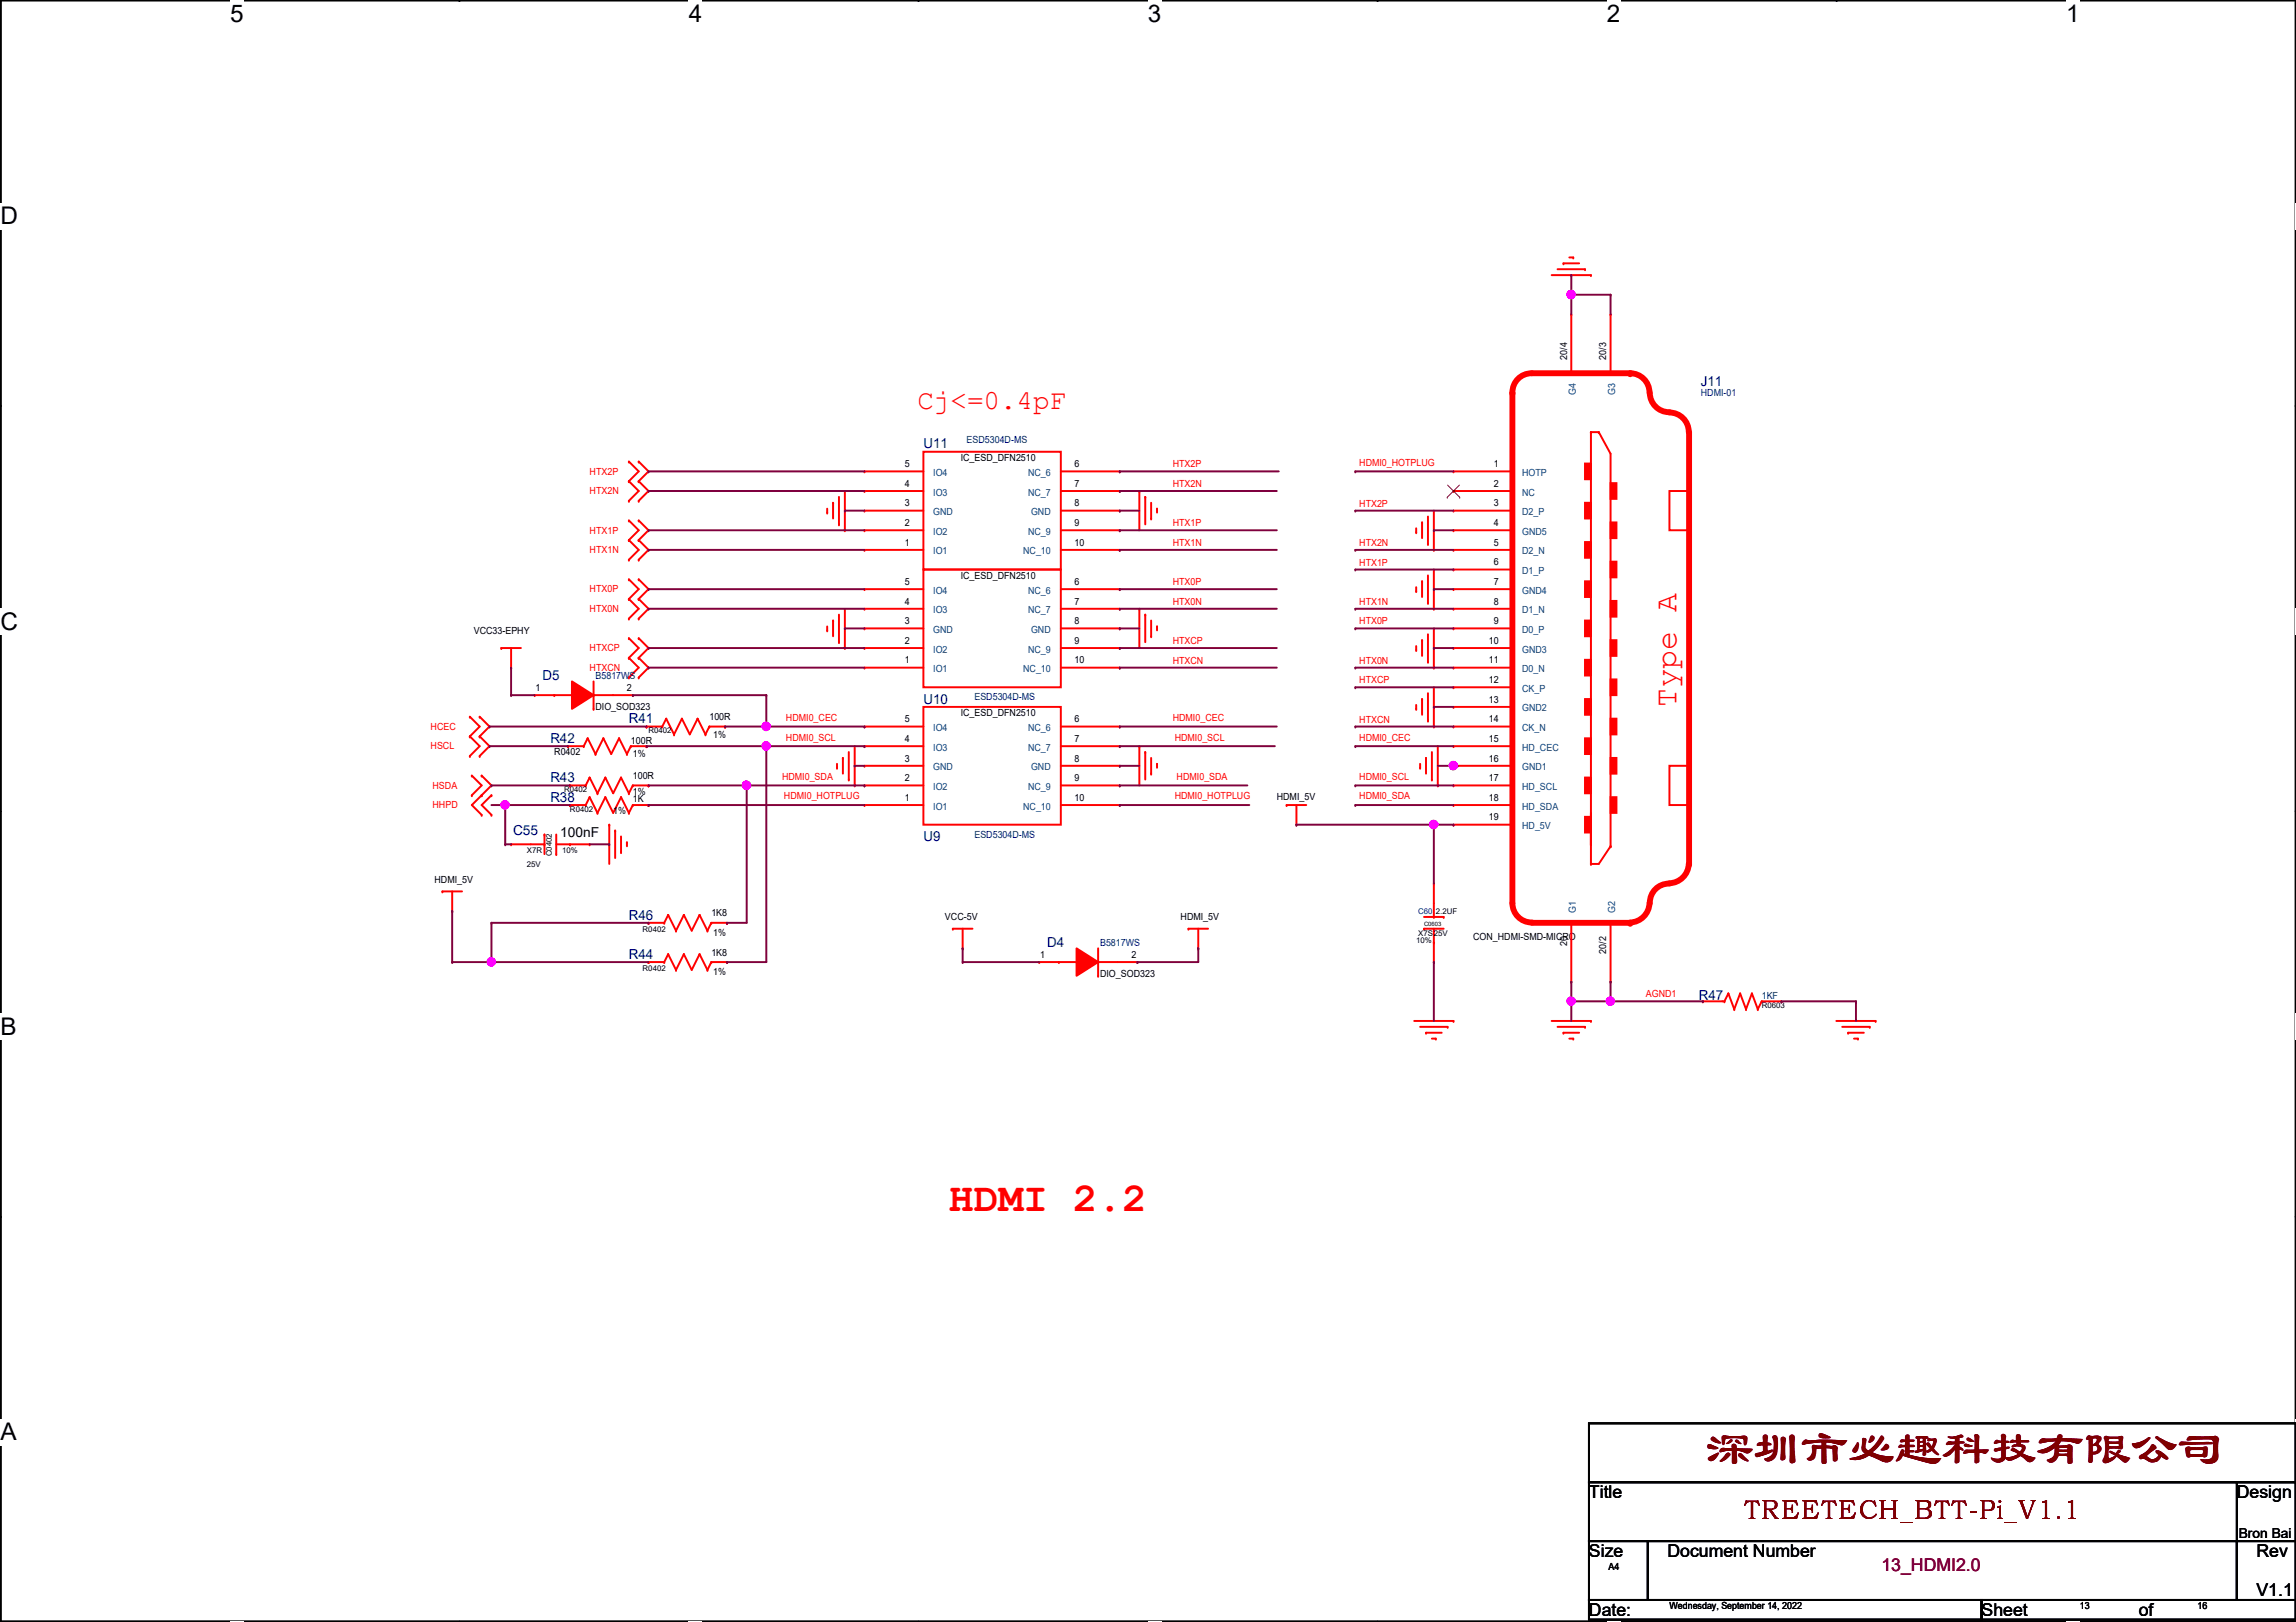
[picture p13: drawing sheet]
<svg xmlns="http://www.w3.org/2000/svg" width="297mm" height="210mm" viewBox="0 0 297 210" stroke-linecap="round" stroke-linejoin="round" font-family="sans-serif">
<defs><g id="words">
<text font-size="6.1" fill="#7f0000" x="220.8" y="189.4">深圳市必趣科技有限公司</text>
<text font-size="5.3" fill="#f00" x="122.8" y="156.7">HDMI 2.2</text>
<text font-size="4.1" fill="#f00" x="216.9" y="91.5" transform="rotate(-90 216.9 91.5)">Type A</text>
<text font-size="3.6" fill="#f00" x="118.7" y="52.9">Cj&lt;=0.4pF</text>
<text font-size="3.5" fill="#7f0000" x="225.6" y="196.6">TREETECH_BTT-Pi_V1.1</text>
<g font-size="3.1">
<text x="29.8" y="2.8">5</text>
<text x="89.1" y="2.8">4</text>
<text x="148.5" y="2.8">3</text>
<text x="207.9" y="2.8">2</text>
<text x="267.3" y="2.8">1</text>
<text x=".1" y="29">D</text>
<text x=".1" y="81.5">C</text>
<text x=".1" y="133.9">B</text>
<text x=".1" y="186.4">A</text>
<text x="297" y="186.4">A</text>
</g>
<g font-size="2.3">
<text x="205.6" y="193.9">Title</text>
<text x="289.4" y="193.9">Design</text>
<text x="205.6" y="201.5">Size</text>
<text x="215.7" y="201.5">Document Number</text>
<text x="291.9" y="201.5">Rev</text>
<text x="205.6" y="209.1">Date:</text>
<text x="256.4" y="209.1">Sheet</text>
<text x="276.7" y="209.1">of</text>
<text x="291.9" y="206.6">V1.1</text>
</g>
<text font-size="2.3" fill="#7f003f" x="243.4" y="203.3">13_HDMI2.0</text>
<g font-size="1.8" fill="#00007f">
<text x="220" y="49.9">J11</text>
<text x="119.5" y="58">U11</text>
<text x="70.2" y="88">D5</text>
<text x="81.4" y="93.6">R41</text>
<text x="119.5" y="91.1">U10</text>
<text x="71.2" y="101.2">R43</text>
<text x="71.2" y="96.1">R42</text>
<text x="71.2" y="103.8">R38</text>
<text x="66.4" y="108.1">C55</text>
<text x="119.5" y="108.8">U9</text>
<text x="81.4" y="119">R46</text>
<text x="81.4" y="124.1">R44</text>
<text x="135.5" y="122.6">D4</text>
<text x="219.8" y="129.4">R47</text>
</g>
<g font-size="1.8">
<text x="72.5" y="108.3">100nF</text>
<text x="289.6" y="199">Bron Bai</text>
</g>
<g font-size="1.3">
<text x="202.7" y="46.5" transform="rotate(-90 202.7 46.5)">20/4</text>
<text x="207.8" y="46.5" transform="rotate(-90 207.8 46.5)">20/3</text>
<text x="124.3" y="59.6">IC_ESD_DFN2510</text>
<text x="117" y="63">4</text>
<text x="117" y="60.5">5</text>
<text x="117" y="65.5">3</text>
<text x="139" y="63">7</text>
<text x="139" y="60.5">6</text>
<text x="139" y="65.5">8</text>
<text x="193.2" y="60.5">1</text>
<text x="193.2" y="63">2</text>
<text x="193.2" y="65.5">3</text>
<text x="117" y="70.6">1</text>
<text x="117" y="68.1">2</text>
<text x="139" y="70.6">10</text>
<text x="139" y="68.1">9</text>
<text x="193.2" y="68.1">4</text>
<text x="193.2" y="70.6">5</text>
<text x="117" y="75.7">5</text>
<text x="124.3" y="74.9">IC_ESD_DFN2510</text>
<text x="139" y="75.7">6</text>
<text x="193.2" y="73.2">6</text>
<text x="193.2" y="75.7">7</text>
<text x="61.3" y="82">VCC33-EPHY</text>
<text x="117" y="83.3">2</text>
<text x="117" y="78.2">4</text>
<text x="117" y="80.8">3</text>
<text x="139" y="83.3">9</text>
<text x="139" y="78.2">7</text>
<text x="139" y="80.8">8</text>
<text x="192.6" y="83.3">10</text>
<text x="193.2" y="78.2">8</text>
<text x="193.2" y="80.8">9</text>
<text x="69.3" y="89.4">1</text>
<text x="81.1" y="89.4">2</text>
<text x="117" y="85.9">1</text>
<text x="139" y="85.9">10</text>
<text x="192.6" y="85.9">11</text>
<text x="192.6" y="88.4">12</text>
<text x="77" y="91.9">DIO_SOD323</text>
<text x="91.8" y="93.2">100R</text>
<text x="92.3" y="95.5">1%</text>
<text x="117" y="93.5">5</text>
<text x="124.3" y="92.7">IC_ESD_DFN2510</text>
<text x="139" y="93.5">6</text>
<text x="192.6" y="90.9">13</text>
<text x="192.6" y="93.5">14</text>
<text x="71.7" y="97.7">R0402</text>
<text x="81.6" y="96.2">100R</text>
<text x="81.9" y="100.8">100R</text>
<text x="81.9" y="98">1%</text>
<text x="117" y="101.1">2</text>
<text x="117" y="96">4</text>
<text x="117" y="98.6">3</text>
<text x="139" y="101.1">9</text>
<text x="139" y="96">7</text>
<text x="139" y="98.6">8</text>
<text x="192.6" y="96">15</text>
<text x="192.6" y="98.6">16</text>
<text x="192.6" y="101.1">17</text>
<text x="79.3" y="105.4">1%</text>
<text x="81.9" y="102.8">1%</text>
<text x="81.9" y="103.8">1K</text>
<text x="117" y="103.6">1</text>
<text x="139" y="103.6">10</text>
<text x="165.2" y="103.6">HDMI_5V</text>
<text x="192.6" y="103.6">18</text>
<text x="192.6" y="106.2">19</text>
<text x="56.2" y="114.3">HDMI_5V</text>
<text x="92" y="118.6">1K8</text>
<text x="122.3" y="119.1">VCC-5V</text>
<text x="152.7" y="119.1">HDMI_5V</text>
<text x="92" y="123.7">1K8</text>
<text x="92.3" y="121.1">1%</text>
<text x="134.6" y="124">1</text>
<text x="146.4" y="124">2</text>
<text x="190.6" y="121.6">CON_HDMI-SMD-MICRO</text>
<text x="202.7" y="122.5" transform="rotate(-90 202.7 122.5)">20</text>
<text x="207.8" y="123.4" transform="rotate(-90 207.8 123.4)">20/2</text>
<text x="92.3" y="126.2">1%</text>
<text x="142.3" y="126.4">DIO_SOD323</text>
<text x="208.1" y="203.2">A4</text>
<text x="216" y="208.2">Wednesday, September 14, 2022</text>
<text x="269.1" y="208.2">13</text>
<text x="284.3" y="208.2">16</text>
</g>
<g font-size="1.3" fill="#003f7f">
<text x="203.9" y="51.1" transform="rotate(-90 203.9 51.1)">G4</text>
<text x="209" y="51.1" transform="rotate(-90 209 51.1)">G3</text>
<text x="120.7" y="64.1">IO3</text>
<text x="120.7" y="61.6">IO4</text>
<text x="133" y="64.1">NC_7</text>
<text x="133" y="61.6">NC_6</text>
<text x="196.9" y="61.6">HOTP</text>
<text x="196.9" y="64.1">NC</text>
<text x="120.7" y="71.8">IO1</text>
<text x="120.7" y="69.2">IO2</text>
<text x="120.7" y="66.7">GND</text>
<text x="132.4" y="71.8">NC_10</text>
<text x="133" y="69.2">NC_9</text>
<text x="133.4" y="66.7">GND</text>
<text x="196.9" y="66.7">D2_P</text>
<text x="196.9" y="69.2">GND5</text>
<text x="196.9" y="71.8">D2_N</text>
<text x="120.7" y="76.8">IO4</text>
<text x="133" y="76.8">NC_6</text>
<text x="196.9" y="74.3">D1_P</text>
<text x="196.9" y="76.8">GND4</text>
<text x="120.7" y="79.4">IO3</text>
<text x="120.7" y="81.9">GND</text>
<text x="133" y="79.4">NC_7</text>
<text x="133.4" y="81.9">GND</text>
<text x="196.9" y="79.4">D1_N</text>
<text x="196.9" y="81.9">D0_P</text>
<text x="120.7" y="87">IO1</text>
<text x="120.7" y="84.5">IO2</text>
<text x="132.4" y="87">NC_10</text>
<text x="133" y="84.5">NC_9</text>
<text x="196.9" y="84.5">GND3</text>
<text x="196.9" y="87">D0_N</text>
<text x="196.9" y="89.5">CK_P</text>
<text x="120.7" y="94.6">IO4</text>
<text x="133" y="94.6">NC_6</text>
<text x="196.9" y="92.1">GND2</text>
<text x="196.9" y="94.6">CK_N</text>
<text x="120.7" y="97.2">IO3</text>
<text x="120.7" y="99.7">GND</text>
<text x="133" y="97.2">NC_7</text>
<text x="133.4" y="99.7">GND</text>
<text x="196.9" y="97.2">HD_CEC</text>
<text x="196.9" y="99.7">GND1</text>
<text x="120.7" y="104.8">IO1</text>
<text x="120.7" y="102.2">IO2</text>
<text x="132.4" y="104.8">NC_10</text>
<text x="133" y="102.2">NC_9</text>
<text x="196.9" y="102.2">HD_SCL</text>
<text x="196.9" y="104.8">HD_SDA</text>
<text x="196.9" y="107.3">HD_5V</text>
<text x="203.9" y="118.2" transform="rotate(-90 203.9 118.2)">G1</text>
<text x="209" y="118.2" transform="rotate(-90 209 118.2)">G2</text>
</g>
<g font-size="1.3" fill="#00007f">
<text x="220" y="51.3">HDMI-01</text>
<text x="125" y="57.4">ESD5304D-MS</text>
<text x="77" y="87.8">B5817WS</text>
<text x="126.1" y="90.6">ESD5304D-MS</text>
<text x="126.1" y="108.4">ESD5304D-MS</text>
<text x="142.3" y="122.4">B5817WS</text>
<text x="227.9" y="129.2">1KF</text>
</g>
<g font-size="1.3" fill="#f00">
<text x="76.3" y="61.4">HTX2P</text>
<text x="76.3" y="64">HTX2N</text>
<text x="151.7" y="60.5">HTX2P</text>
<text x="151.7" y="63">HTX2N</text>
<text x="175.8" y="65.6">HTX2P</text>
<text x="175.8" y="60.3">HDMI0_HOTPLUG</text>
<text x="76.3" y="69">HTX1P</text>
<text x="76.3" y="71.6">HTX1N</text>
<text x="151.7" y="68.1">HTX1P</text>
<text x="151.7" y="70.7">HTX1N</text>
<text x="175.8" y="70.7">HTX2N</text>
<text x="76.3" y="76.7">HTX0P</text>
<text x="151.7" y="75.7">HTX0P</text>
<text x="175.8" y="73.2">HTX1P</text>
<text x="76.3" y="79.2">HTX0N</text>
<text x="151.7" y="83.4">HTXCP</text>
<text x="151.7" y="78.3">HTX0N</text>
<text x="175.8" y="80.8">HTX0P</text>
<text x="175.8" y="78.3">HTX1N</text>
<text x="76.3" y="84.3">HTXCP</text>
<text x="76.3" y="86.8">HTXCN</text>
<text x="151.7" y="85.9">HTXCN</text>
<text x="175.8" y="88.4">HTXCP</text>
<text x="175.8" y="85.9">HTX0N</text>
<text x="55.7" y="94.4">HCEC</text>
<text x="101.7" y="95.8">HDMI0_SCL</text>
<text x="101.7" y="93.3">HDMI0_CEC</text>
<text x="151.7" y="93.3">HDMI0_CEC</text>
<text x="152" y="95.8">HDMI0_SCL</text>
<text x="175.8" y="93.5">HTXCN</text>
<text x="175.8" y="95.8">HDMI0_CEC</text>
<text x="55.7" y="97">HSCL</text>
<text x="101.2" y="100.9">HDMI0_SDA</text>
<text x="152.2" y="100.9">HDMI0_SDA</text>
<text x="175.8" y="100.9">HDMI0_SCL</text>
<text x="56" y="104.6">HHPD</text>
<text x="56" y="102.1">HSDA</text>
<text x="101.4" y="103.5">HDMI0_HOTPLUG</text>
<text x="152" y="103.5">HDMI0_HOTPLUG</text>
<text x="175.8" y="103.5">HDMI0_SDA</text>
<text x="212.9" y="129.1">AGND1</text>
</g>
<g font-size="1">
<text x="83.9" y="94.9">R0402</text>
<text x="73" y="102.5">R0402</text>
<text x="73.7" y="105.1">R0402</text>
<text x="68.2" y="112.2">25V</text>
<text x="68.2" y="110.4">X7R</text>
<text x="71.4" y="110.8" transform="rotate(-90 71.4 110.8)">C0402</text>
<text x="72.7" y="110.4">10%</text>
<text x="185.8" y="118.3">2.2UF</text>
<text x="83.1" y="125.6">R0402</text>
<text x="83.1" y="120.6">R0402</text>
<text x="183.2" y="122.1">10%</text>
<text x="183.5" y="121.1">X7S25V</text>
<text x="227.9" y="130.5">R0603</text>
</g>
<text font-size="1" fill="#00007f" x="183.5" y="118.3">C60</text>
<text font-size=".8" x="184.2" y="119.9">C0603</text>
</g></defs>
<path d="M.1 0h296.9v209.8h-296.9z" fill="none" stroke="#000" stroke-width=".25"/>
<g fill="#fff">
<path d="M29.8 0h1.7v3.5h-1.7z"/>
<path d="M29.8 209.8h1.7v.1h-1.7z"/>
</g>
<path d="M59.4 0h.1M59.4 209.8h.1" fill="none" stroke="#000" stroke-width=".25"/>
<g fill="#fff">
<path d="M89.1 0h1.7v3.5h-1.7z"/>
<path d="M89.1 209.8h1.7v.1h-1.7z"/>
</g>
<path d="M118.8 0h.1M118.8 209.8h.1" fill="none" stroke="#000" stroke-width=".25"/>
<g fill="#fff">
<path d="M148.5 0h1.7v3.5h-1.7z"/>
<path d="M148.5 209.8h1.7v.1h-1.7z"/>
</g>
<path d="M178.2 0h.1M178.2 209.8h.1" fill="none" stroke="#000" stroke-width=".25"/>
<g fill="#fff">
<path d="M207.9 0h1.7v3.5h-1.7z"/>
<path d="M207.9 209.8h1.7v.1h-1.7z"/>
</g>
<path d="M237.6 0h.1M237.6 209.8h.1" fill="none" stroke="#000" stroke-width=".25"/>
<g fill="#fff">
<path d="M267.3 0h1.7v3.5h-1.7z"/>
<path d="M267.3 209.8h1.7v.1h-1.7z"/>
<path d="M.1 26.2h2.2v3.5h-2.2z"/>
<path d="M297 26.2h.1v3.5h-.1z"/>
<path d="M.1 78.7h2.2v3.5h-2.2z"/>
<path d="M297 78.7h.1v3.5h-.1z"/>
</g>
<path d="M.1 52.5h.1M297 52.5h.1" fill="none" stroke="#000" stroke-width=".25"/>
<g fill="#fff">
<path d="M.1 131.1h2.1v3.5h-2.1z"/>
<path d="M297 131.1h.1v3.5h-.1z"/>
</g>
<path d="M.1 104.9h.1M297 104.9h.1" fill="none" stroke="#000" stroke-width=".25"/>
<g fill="#fff">
<path d="M.1 183.6h2.1v3.5h-2.1z"/>
<path d="M297 183.6h.1v3.5h-.1z"/>
</g>
<path d="M.1 157.4h.1M297 157.4h.1M205.6 184.2h91.4v7.6h-91.4zM205.6 191.8h91.4v7.6h-91.4zM205.6 199.4h7.6v7.7h-7.6zM213.2 199.4h76.2v7.7h-76.2zM289.4 199.4h7.6v7.7h-7.6zM289.4 191.8h.1M289.4 191.8v7.6M205.6 207.1h50.8v2.5h-50.8zM256.4 207.1h40.6v2.5h-40.6z" fill="none" stroke="#000" stroke-width=".25"/>
<g fill="none" stroke="#f00" stroke-width=".25">
<path d="M200.7 35.6h5.1M201.5 34.8h3.6M202.3 34.1h.1M202.3 34.1h2M203 33.3h.5M203.5 33.3h.1M205.1 34.8h.1M205.8 35.6h.1M81.4 59.7h.1M81.4 59.7l1.2 1.3-1.2 1.3M82.6 59.7h.1M82.6 59.7l1.3 1.3-1.3 1.3"/>
<path d="M119.5 58.5h17.7v15.2h-17.7zM81.4 62.3h.1M81.4 64.8h.1M81.4 67.4h.1M81.4 69.9h.1M81.4 72.4h.1M81.4 75h.1M81.4 77.5h.1M81.4 62.3l1.2 1.2-1.2 1.3M81.4 67.4l1.2 1.2-1.2 1.3M81.4 69.9l1.2 1.3-1.2 1.2M81.4 75l1.2 1.2-1.2 1.3"/>
<path d="M81.4 77.5l1.2 1.3-1.2 1.3M82.6 62.3h.1M82.6 64.8h.1M82.6 69.9h.1M82.6 67.4h.1M82.6 72.4h.1M82.6 77.5h.1M82.6 75h.1M82.6 62.3l1.3 1.2-1.3 1.3M82.6 67.4l1.3 1.2-1.3 1.3M82.6 69.9l1.3 1.3-1.3 1.2M82.6 75l1.3 1.2-1.3 1.3"/>
<path d="M82.6 77.5l1.3 1.3-1.3 1.3M107 66.3h.1M107 65.8v.5M107.8 65.1h.1M107.8 65.1v2M108.5 67.9h.1M108.5 64.3v3.6M108.5 79.5v3.6M109.3 68.6h.1M109.3 63.5v5.1M109.3 78.8v5.1M111.8 71.2h.1"/>
<path d="M111.8 68.6h.1M111.8 63.5h.1M111.8 61h.1M111.8 66.1h.1M111.8 71.2h7.7M111.8 68.6h7.7M111.8 63.5h7.7M111.8 61h7.7M111.8 66.1h7.7M137.2 71.2h7.7M137.2 68.6h7.7M137.2 63.5h7.7"/>
<path d="M137.2 61h7.7M137.2 66.1h7.7M144.9 71.2h.1M144.9 68.6h.1M144.9 63.5h.1M144.9 61h.1M144.9 66.1h.1M147.4 63.5h.1M147.4 78.8h.1M147.4 63.5v5.1M147.4 78.8v5.1M148.2 64.3h.1"/>
<path d="M148.2 79.5h.1M148.2 64.3v3.6M148.2 79.5v3.6M148.9 67.1h.1M148.9 65.1v2M149.7 65.8h.1M149.7 65.8v.5M183.2 68.9h.1M183.2 76.5h.1M183.2 68.4v.5M183.2 76v.5M184 67.6h.1"/>
<path d="M184 75.2h.1M184 67.6v2M184 75.2v2.1M184.7 70.4h.1M184.7 78h.1M184.7 66.8v3.6M184.7 74.5v3.5M185.5 71.2h.1M185.5 78.8h.1M185.5 66.1v5.1M185.5 73.7v5.1M60.8 95.3h.1"/>
<path d="M60.8 97.8h.1M60.8 92.8h.1M60.8 95.3l1.3 1.3-1.3 1.2M60.8 92.8l1.3 1.2-1.3 1.3M62.1 97.8h.1M62.1 95.3h.1M62.1 92.8h.1M62.1 95.3l1.2 1.3-1.2 1.2M62.1 92.8l1.2 1.2-1.2 1.3M64.9 83.9h.1M64.9 83.9h2.5M66.1 86.4h.1"/>
<path d="M66.1 83.9v2.5M81.4 80.1h.1M81.4 82.6h.1M81.4 85.1h.1M81.4 87.7h.1M81.4 82.6l1.2 1.3-1.2 1.2M81.4 85.1l1.2 1.3-1.2 1.3M82.6 80.1h.1M82.6 85.1h.1M82.6 82.6h.1M82.6 87.7h.1M82.6 82.6l1.3 1.3-1.3 1.2"/>
<path d="M82.6 85.1l1.3 1.3-1.3 1.3M83.6 94h.1M83.6 94h2.1M85.7 94h.1M86.2 93h.1M86.2 93l-.5 1M86.2 93l1 2M87.2 95h.1M88.2 93h.1M88.2 93l-1 2M88.2 93l1 2 1.1-2M90.3 93h.1"/>
<path d="M90.3 93l1 2M91.3 95h.1M91.8 94h.1M91.8 94h2M91.8 94l-.5 1M93.8 94h.1M107 81.6h.1M107 81.1v.5M107.8 80.3h.1M107.8 80.3v2M108.3 99.4h.1M108.3 98.8v.6"/>
<path d="M108.5 83.1h.1M109 98.1h.1M109 98.1v2M109.3 83.9h.1M109.8 97.3v3.6M110.6 96.6v5M111.8 96.6h.1M111.8 94h.1M111.8 99.1h.1M111.8 94h7.7M111.8 96.6h7.7M111.8 99.1h7.7"/>
<path d="M119.5 91.5h17.7v15.2h-17.7zM137.2 94h7.7M137.2 96.6h7.7M137.2 99.1h7.7M144.9 96.6h.1M144.9 94h.1M144.9 99.1h.1M147.4 96.6h.1M147.4 96.6v5M148.2 97.3h.1M148.2 97.3v3.6M148.9 82.3h.1"/>
<path d="M148.9 80.3v2M148.9 98.1v2M149.7 81.1h.1M149.7 98.8h.1M149.7 81.1v.5M149.7 98.8v.6M183.2 84.1h.1M183.2 91.7h.1M183.2 83.6v.5M183.2 91.2v.5M183.7 99.4h.1M183.7 98.8v.6"/>
<path d="M184 82.8h.1M184 90.5h.1M184 82.8v2.1M184 90.5v2M184.5 98.1h.1M184.5 98.1v2M184.7 85.6h.1M184.7 93.3h.1M184.7 82.1v3.5M184.7 89.7v3.6M185.2 97.3v3.6M185.5 86.4h.1"/>
<path d="M185.5 94h.1M185.5 81.3v5.1M185.5 88.9v5.1M186 96.6v5M57.2 115.4h.1M57.2 115.4h2.6M58.5 117.9h.1M58.5 115.4v2.5M61 100.4h.1M61 102.9h.1M61 100.4l1.3 1.2-1.3 1.3M62.3 102.9h.1"/>
<path d="M62.3 105.5h.1M62.3 100.4h.1M62.3 100.4l1.3 1.2-2.6 2.6 1.3 1.3M63.6 102.9h.1M63.6 105.5h.1M63.6 102.9l-1.3 1.3 1.3 1.3M66.1 109.3h.1M66.1 109.3h4.3M70.4 109.3h.1M70.4 108h.1M70.4 108v2.5M72 110.5h.1"/>
<path d="M72 109.3h4.3M72 108v2.5M73.7 109.3h.1M73.7 101.6h.1M73.7 101.6h2.1M75.8 101.6h.1M76.3 109.3h.1M76.3 100.6h.1M76.3 100.6l-.5 1M76.3 100.6l1 2.1M77.3 102.7h.1M78.3 100.6h.1"/>
<path d="M78.3 100.6l-1 2.1M78.3 100.6l1 2.1 1-2.1M78.8 106.7h.1M78.8 106.7v5.1M79.6 107.5h.1M79.6 107.5v3.5M80.3 110.3h.1M80.3 100.6h.1M80.3 108.2v2.1M80.3 100.6l1.1 2.1M81.1 109h.1M81.1 109v.5"/>
<path d="M81.4 102.7h.1M81.9 101.6h.1M81.9 101.6h2M81.9 101.6l-.5 1.1M83.9 101.6h.1M109.8 100.9h.1M110.6 101.6h.1M111.8 104.2h.1M111.8 101.6h.1M111.8 104.2h7.7M111.8 101.6h7.7M137.2 104.2h7.7"/>
<path d="M137.2 101.6h7.7M144.9 104.2h.1M144.9 101.6h.1M148.9 100.1h.1M166.5 104.2h.1M166.5 104.2h2.5M167.7 106.7h.1M167.7 104.2v2.5M184.2 118.7h2.6M185.2 100.9h.1M185.5 118.7h.1M185.5 114.3h.1"/>
<path d="M185.5 114.3v4.4M186 101.6h.1M186.8 118.7h.1M83.9 124.5h.1M83.9 124.5h2M85.9 124.5h.1M86.4 123.5h.1M86.4 123.5l-.5 1M86.4 123.5l1.1 2M87.5 125.5h.1M88.5 123.5h.1M88.5 123.5l-1 2"/>
<path d="M88.5 123.5l1 2 1-2M90.5 123.5h.1M90.5 123.5l1 2M91.5 125.5h.1M92 124.5h.1M92 124.5h2.1M92 124.5l-.5 1M94.1 124.5h.1M123.3 120.2h.1M123.3 120.2h2.5M124.5 122.7h.1M124.5 120.2v2.5"/>
<path d="M137 124.5h.1M137 124.5h7.6M142.1 126.3h.1M142.1 124.5h.1M142.1 122.7v3.6M153.8 120.2h.1M153.8 120.2h2.5M155 122.7h.1M155 120.2v2.5M183 132.1h5M183.7 132.9h3.6M184.2 120.2h.1"/>
<path d="M184.2 120.2h2.6M184.5 133.6h.1M184.5 133.6h2M185.2 134.4h.6M185.5 122h.1M185.5 124.5h.1M185.5 120.2v4.3M185.8 134.4h.1M187.3 132.9h.1M188 132.1h.1M200.7 132.1h5.1M201.5 132.9h3.6"/>
<path d="M202.3 133.6h.1M202.3 133.6h2M203 134.4h.5M203.5 134.4h.1M205.1 132.9h.1M205.8 132.1h.1M237.6 132.1h5.1M238.3 132.9h3.6M239.1 133.6h.1M239.1 133.6h2M239.9 134.4h.5M240.4 134.4h.1"/>
<path d="M241.9 132.9h.1M242.7 132.1h.1"/>
</g>
<path d="M139.3 122.7l2.8 1.8-2.8 1.8z" fill="#f00"/>
<g fill="none" stroke="#f00" stroke-width=".25">
<path d="M71.7 90h.1M71.7 90h7.6M73.5 96.6h.1M73.5 96.6h2M75.5 96.6h.1M76 95.5h.1M76 95.5l-.5 1.1M76 95.5l1 2.1M76.8 91.7h.1M76.8 90h.1M76.8 88.2v3.5M77 97.6h.1"/>
<path d="M78.1 95.5h.1M78.1 95.5l-1.1 2.1M78.1 95.5l1 2.1 1-2.1M80.1 95.5h.1M80.1 95.5l1 2.1M81.1 97.6h.1M81.6 96.6h.1M81.6 96.6h2M81.6 96.6l-.5 1M83.6 96.6h.1M134.4 124.5h.1M134.4 124.5h2.6"/>
<path d="M139.3 122.7l2.8 1.8-2.8 1.8zM144.6 124.5h2.5M147.1 124.5h.1M220.3 129.6h.1M220.3 129.6h2.8M223.1 129.6h.1M223.6 128.6h.1M223.6 128.6l-.5 1M223.6 128.6l.8 2M224.4 130.6h.1M225.1 128.6h.1M225.1 128.6l-.7 2"/>
<path d="M225.1 128.6l.8 2M225.9 130.6h.1M226.6 128.6h.1M226.6 128.6l-.7 2M226.6 128.6l.8 2M227.4 130.6h.1M227.9 129.6h.1M227.9 129.6l-.5 1M227.9 129.6h2.6M230.5 129.6h.1"/>
</g>
<path d="M74 88.2l2.8 1.8-2.8 1.7z" fill="#f00"/>
<g fill="none" stroke="#f00" stroke-width=".25">
<path d="M111.8 78.8h.1M111.8 76.2h.1M111.8 78.8h7.7M111.8 76.2h7.7M119.5 73.7h17.7v15.2h-17.7zM137.2 78.8h7.7M137.2 76.2h7.7M144.9 78.8h.1M144.9 76.2h.1M69.2 90h.1M69.2 90h2.5M74 88.2l2.8 1.8-2.8 1.7z"/>
<path d="M79.3 90h2.6M81.9 90h.1M111.8 86.4h.1M111.8 83.9h.1M111.8 81.3h.1M111.8 86.4h7.7M111.8 83.9h7.7M111.8 81.3h7.7M137.2 86.4h7.7M137.2 83.9h7.7M137.2 81.3h7.7M144.9 86.4h.1"/>
<path d="M144.9 83.9h.1M144.9 81.3h.1M73.7 104.2h.1M73.7 104.2h2.1M75.8 104.2h.1M76.3 103.2h.1M76.3 103.2l-.5 1M76.3 103.2l1 2M77.3 105.2h.1M78.3 103.2h.1M78.3 103.2l-1 2M78.3 103.2l1 2 1-2"/>
<path d="M80.3 103.2h.1M80.3 103.2l1.1 2M81.4 105.2h.1M81.9 104.2h.1M81.9 104.2h2M81.9 104.2l-.5 1M83.9 104.2h.1M83.9 119.4h.1M83.9 119.4h2M85.9 119.4h.1M86.4 118.4h.1M86.4 118.4l-.5 1"/>
<path d="M86.4 118.4l1.1 2M88.5 118.4h.1M88.5 118.4l-1 2M88.5 118.4l1 2 1-2M90.5 118.4h.1M90.5 118.4l1 2M92 119.4h.1M92 119.4h2.1M92 119.4l-.5 1M94.1 119.4h.1M87.5 120.4h.1M91.5 120.4h.1"/>
</g>
<path d="M195.7 50.8v66.1" fill="none" stroke="#f00" stroke-width=".76"/>
<circle cx="195.7" cy="50.8" r=".38" fill="#f00"/>
<path d="M198.2 48.3h12.7" fill="none" stroke="#f00" stroke-width=".76"/>
<circle cx="210.9" cy="48.3" r=".38" fill="#f00"/>
<path d="M210.9 48.3a2.5 2.5 0 0 1 2.5 2.5M213.4 50.8a2.5 2.5 0 0 0 2.6 2.5M216 53.4a2.5 2.5 0 0 1 2.5 2.5M198.2 119.4h12.7M213.4 116.9a2.59 2.59 0 0 1-2.5 2.5" fill="none" stroke="#f00" stroke-width=".76"/>
<circle cx="210.9" cy="119.4" r=".38" fill="#f00"/>
<path d="M218.5 55.9v55.9M216 114.3a2.48 2.48 0 0 0-2.6 2.6M218.5 111.8a2.59 2.59 0 0 1-2.5 2.5" fill="none" stroke="#f00" stroke-width=".76"/>
<circle cx="218.5" cy="111.8" r=".38" fill="#f00"/>
<path d="M205.8 55.9h.1M205.8 55.9v55.9M205.8 55.9h1M206.8 55.9h.1M206.8 55.9l1.6 2.8v50.8M216 63.5h2.5v5.1h-2.5zM216 99.1h2.5v5.1h-2.5zM205.8 109.3h.1M205.8 111.8h.1M208.4 109.5h.1M208.4 109.5l-1.6 2.3h-1" fill="none" stroke="#f00" stroke-width=".25"/>
<path d="M205.1 105.7h.7v2h-.7z" fill-rule="evenodd" fill="#f00"/>
<path d="M205.1 105.7h.7v2h-.7z" fill="none" stroke="#f00" stroke-width=".25"/>
<path d="M208.4 103.2h.7v2h-.7z" fill-rule="evenodd" fill="#f00"/>
<path d="M208.4 103.2h.7v2h-.7z" fill="none" stroke="#f00" stroke-width=".25"/>
<path d="M205.1 100.6h.7v2.1h-.7z" fill-rule="evenodd" fill="#f00"/>
<path d="M205.1 100.6h.7v2.1h-.7z" fill="none" stroke="#f00" stroke-width=".25"/>
<path d="M208.4 98.1h.7v2h-.7z" fill-rule="evenodd" fill="#f00"/>
<path d="M208.4 98.1h.7v2h-.7z" fill="none" stroke="#f00" stroke-width=".25"/>
<path d="M205.1 95.5h.7v2.1h-.7z" fill-rule="evenodd" fill="#f00"/>
<path d="M205.1 95.5h.7v2.1h-.7z" fill="none" stroke="#f00" stroke-width=".25"/>
<path d="M208.4 93h.7v2h-.7z" fill-rule="evenodd" fill="#f00"/>
<path d="M208.4 93h.7v2h-.7z" fill="none" stroke="#f00" stroke-width=".25"/>
<path d="M205.1 90.5h.7v2h-.7z" fill-rule="evenodd" fill="#f00"/>
<path d="M205.1 90.5h.7v2h-.7z" fill="none" stroke="#f00" stroke-width=".25"/>
<path d="M208.4 87.9h.7v2.1h-.7z" fill-rule="evenodd" fill="#f00"/>
<path d="M208.4 87.9h.7v2.1h-.7z" fill="none" stroke="#f00" stroke-width=".25"/>
<path d="M205.1 85.4h.7v2h-.7z" fill-rule="evenodd" fill="#f00"/>
<path d="M205.1 85.4h.7v2h-.7z" fill="none" stroke="#f00" stroke-width=".25"/>
<path d="M208.4 82.8h.7v2.1h-.7z" fill-rule="evenodd" fill="#f00"/>
<path d="M208.4 82.8h.7v2.1h-.7z" fill="none" stroke="#f00" stroke-width=".25"/>
<path d="M205.1 80.3h.7v2h-.7z" fill-rule="evenodd" fill="#f00"/>
<path d="M205.1 80.3h.7v2h-.7z" fill="none" stroke="#f00" stroke-width=".25"/>
<path d="M208.4 77.8h.7v2h-.7z" fill-rule="evenodd" fill="#f00"/>
<path d="M208.4 77.8h.7v2h-.7z" fill="none" stroke="#f00" stroke-width=".25"/>
<path d="M205.1 75.2h.7v2.1h-.7z" fill-rule="evenodd" fill="#f00"/>
<path d="M205.1 75.2h.7v2.1h-.7z" fill="none" stroke="#f00" stroke-width=".25"/>
<path d="M208.4 72.7h.7v2h-.7z" fill-rule="evenodd" fill="#f00"/>
<path d="M208.4 72.7h.7v2h-.7z" fill="none" stroke="#f00" stroke-width=".25"/>
<path d="M205.1 70.1h.7v2.1h-.7z" fill-rule="evenodd" fill="#f00"/>
<path d="M205.1 70.1h.7v2.1h-.7z" fill="none" stroke="#f00" stroke-width=".25"/>
<path d="M208.4 67.6h.7v2h-.7z" fill-rule="evenodd" fill="#f00"/>
<path d="M208.4 67.6h.7v2h-.7z" fill="none" stroke="#f00" stroke-width=".25"/>
<path d="M205.1 65.1h.7v2h-.7z" fill-rule="evenodd" fill="#f00"/>
<path d="M205.1 65.1h.7v2h-.7z" fill="none" stroke="#f00" stroke-width=".25"/>
<path d="M208.4 62.5h.7v2.1h-.7z" fill-rule="evenodd" fill="#f00"/>
<path d="M208.4 62.5h.7v2.1h-.7z" fill="none" stroke="#f00" stroke-width=".25"/>
<path d="M205.1 60h.7v2h-.7z" fill-rule="evenodd" fill="#f00"/>
<g fill="none" stroke="#f00" stroke-width=".25">
<path d="M203.3 40.7h.1M203.3 40.7v7.6M205.1 60h.7v2h-.7zM208.4 40.7h.1M208.4 40.7v7.6M188 61h.1M188 63.5h.1M188 66.1h.1M188 68.6h.1M188 71.2h.1M188 73.7h.1M188 76.2h.1"/>
<path d="M188 78.8h.1M188 61h7.7M188 63.5h7.7M188 66.1h7.7M188 68.6h7.7M188 71.2h7.7M188 73.7h7.7M188 76.2h7.7M188 78.8h7.7M188 81.3h.1M188 83.9h.1M188 86.4h.1"/>
<path d="M188 88.9h.1M188 91.5h.1M188 94h.1M188 96.6h.1M188 99.1h.1M188 81.3h7.7M188 83.9h7.7M188 86.4h7.7M188 88.9h7.7M188 91.5h7.7M188 94h7.7M188 96.6h7.7"/>
<path d="M188 99.1h7.7M188 101.6h.1M188 104.2h.1M188 106.7h.1M188 101.6h7.7M188 104.2h7.7M188 106.7h7.7M203.3 119.4v7.6M208.4 119.4v7.6M203.3 127h.1M208.4 127h.1"/>
</g>
<path d="M198.2 48.3a2.48 2.48 0 0 0-2.5 2.5M195.7 116.9a2.5 2.5 0 0 0 2.5 2.5" fill="none" stroke="#f00" stroke-width=".76"/>
<path d="M187.2 64.3h.1M187.3 62.8l1.5 1.5M188.8 62.8l-1.6 1.5M188.8 64.3h.1" fill="none" stroke="#7f3f00" stroke-width=".13"/>
<path d="M203.3 129.6h.1M203.3 129.6h5.1M203.3 129.6v2.5" fill="none" stroke="#7f003f" stroke-width=".25"/>
<circle cx="203.3" cy="129.6" r=".49" fill="#f0f"/>
<circle cx="203.3" cy="129.6" r=".49" fill="none" stroke="#f0f" stroke-width=".25"/>
<g fill="none" stroke="#7f003f" stroke-width=".25">
<path d="M203.3 38.1h.1M203.3 35.6h.1M203.3 38.1h5.1M203.3 35.6v5.1M208.4 38.1h.1M208.4 38.1v2.6M144.9 61h.1M144.9 68.6h.1M144.9 61h20.5M144.9 68.6h20.3M144.9 83.9h.1M144.9 83.9h20.3"/>
<path d="M124.5 122.7h.1M124.5 124.5h.1M124.5 124.5h9.9M124.5 122.7v1.8M147.1 124.5h.1M155 122.7h.1M155 122.7v1.8h-7.9M208.4 129.6h11.9M220.3 129.6h.1M230.5 129.6h.1M230.5 129.6h9.6M240.1 129.6h.1"/>
<path d="M240.1 129.6v2.5"/>
</g>
<circle cx="203.3" cy="38.1" r=".49" fill="#f0f"/>
<circle cx="203.3" cy="38.1" r=".49" fill="none" stroke="#f0f" stroke-width=".25"/>
<g fill="none" stroke="#7f003f" stroke-width=".25">
<path d="M109.3 66.1h.1M109.3 66.1h2.5M144.9 63.5h.1M144.9 71.2h.1M144.9 78.8h.1M144.9 63.5h20.3M144.9 71.2h20.3M144.9 78.8h20.3M175.3 66.1h.1M175.3 73.7h.1M175.3 66.1h12.7M175.3 73.7h12.7"/>
<path d="M109.3 81.3h.1M109.3 81.3h2.5M144.9 86.4h.1M144.9 81.3h.1M144.9 81.3h2.5M144.9 86.4h20.3M175.3 81.3h.1M175.3 88.9h.1M175.3 81.3h12.7M175.3 88.9h12.7M167.7 106.7h.1M167.7 106.7h20.3"/>
<path d="M185.5 106.7h.1M185.5 106.7v7.6M188 106.7h.1M185.5 124.5h.1M185.5 124.5v7.6"/>
</g>
<circle cx="185.5" cy="106.7" r=".49" fill="#f0f"/>
<circle cx="185.5" cy="106.7" r=".49" fill="none" stroke="#f0f" stroke-width=".25"/>
<g fill="none" stroke="#7f003f" stroke-width=".25">
<path d="M83.9 78.8h.1M83.9 76.2h.1M83.9 61h.1M83.9 63.5h.1M83.9 68.6h.1M83.9 71.2h.1M83.9 76.2h27.9M83.9 78.8h27.9M83.9 61h27.9M83.9 63.5h27.9M83.9 68.6h27.9M83.9 71.2h27.9"/>
<path d="M144.9 76.2h.1M144.9 66.1h.1M144.9 76.2h20.3M144.9 66.1h2.5M83.9 83.9h.1M83.9 86.4h.1M83.9 83.9h27.9M83.9 86.4h27.9M203.3 127h.1M203.3 127v2.6M208.4 127h.1M208.4 127v2.6"/>
</g>
<circle cx="208.3" cy="129.6" r=".49" fill="#f0f"/>
<circle cx="208.3" cy="129.6" r=".49" fill="none" stroke="#f0f" stroke-width=".25"/>
<g fill="none" stroke="#7f003f" stroke-width=".25">
<path d="M93.8 94h.1M93.8 94h5.3M110.6 99.1h.1M110.6 99.1h1.2M144.9 96.6h.1M144.9 94h.1M144.9 99.1h.1M144.9 96.6h20M144.9 94h20.3M144.9 99.1h2.5M83.9 104.2h.1M83.9 101.6h12.7"/>
<path d="M83.9 104.2h27.9M94.1 119.4h.1M96.6 101.6h.1M96.6 101.6v17.8h-2.5M144.9 101.6h.1M144.9 104.2h.1M144.9 101.6h16.5M144.9 104.2h16.7"/>
</g>
<circle cx="96.6" cy="101.6" r=".49" fill="#f0f"/>
<circle cx="96.6" cy="101.6" r=".49" fill="none" stroke="#f0f" stroke-width=".25"/>
<path d="M99.1 96.6h.1M99.1 96.6v27.9h-5M96.6 101.6h15.2M111.8 101.6h.1M94.1 124.5h.1" fill="none" stroke="#7f003f" stroke-width=".25"/>
<circle cx="99.1" cy="96.5" r=".49" fill="#f0f"/>
<circle cx="99.1" cy="96.5" r=".49" fill="none" stroke="#f0f" stroke-width=".25"/>
<path d="M99.1 96.6h12.7M111.8 96.6h.1M63.6 124.5h.1M63.6 124.5h20.3" fill="none" stroke="#7f003f" stroke-width=".25"/>
<circle cx="63.6" cy="124.5" r=".49" fill="#f0f"/>
<circle cx="63.6" cy="124.5" r=".49" fill="none" stroke="#f0f" stroke-width=".25"/>
<g fill="none" stroke="#7f003f" stroke-width=".25">
<path d="M63.3 94h.1M63.3 94h20.3M81.9 90h.1M81.9 90h17.2M99.1 90h.1M99.1 90v4h12.7M111.8 94h.1M58.5 117.9h.1M58.5 117.9v6.6M63.6 119.4h.1M63.6 101.6h.1M63.6 119.4v5.1h-5.1"/>
<path d="M63.6 119.4h20.3M63.6 104.2h1.8M63.6 101.6h10.1M65.4 104.2h.1M83.9 119.4h.1M58.5 124.5h.1"/>
</g>
<circle cx="99.1" cy="94" r=".49" fill="#f0f"/>
<circle cx="99.1" cy="94" r=".49" fill="none" stroke="#f0f" stroke-width=".25"/>
<path d="M63.3 96.6h.1M63.3 96.6h10.2M66.1 86.4h.1M66.1 90h.1M66.1 86.4v3.6M66.1 90h3.1M83.6 96.6h.1M83.6 96.6h15.5M65.4 109.3h.1M65.4 104.2h.1M65.4 109.3h.7M65.4 104.2v5.1" fill="none" stroke="#7f003f" stroke-width=".25"/>
<circle cx="65.3" cy="104.2" r=".49" fill="#f0f"/>
<circle cx="65.3" cy="104.2" r=".49" fill="none" stroke="#f0f" stroke-width=".25"/>
<g fill="none" stroke="#7f003f" stroke-width=".25">
<path d="M175.3 61h.1M175.3 71.2h.1M175.3 78.8h.1M175.3 61h12.7M175.3 71.2h12.7M175.3 78.8h12.7M185.5 68.6h.1M185.5 76.2h.1M185.5 68.6h2.5M185.5 76.2h2.5M175.3 86.4h.1M175.3 94h.1"/>
<path d="M175.3 96.6h.1M175.3 86.4h12.7M175.3 94h12.7M175.3 96.6h12.7M185.5 83.9h.1M185.5 91.5h.1M185.5 83.9h2.5M185.5 91.5h2.5M186 99.1h2M188 99.1h.1M65.4 104.2h.1M65.4 104.2h8.3"/>
<path d="M76.3 109.3h2.5M78.8 109.3h.1M175.3 101.6h.1M175.3 104.2h.1M175.3 104.2h12.7M175.3 101.6h12.7"/>
</g>
<circle cx="188" cy="99.1" r=".49" fill="#f0f"/>
<circle cx="188" cy="99.1" r=".49" fill="none" stroke="#f0f" stroke-width=".25"/>
<path d="M188 99.1h.5M188.5 99.1h.1" fill="none" stroke="#7f003f" stroke-width=".25"/>
<circle cx="203.3" cy="129.6" r=".49" fill="#f0f"/>
<circle cx="203.3" cy="129.6" r=".49" fill="none" stroke="#f0f" stroke-width=".25"/>
<circle cx="203.3" cy="38.1" r=".49" fill="#f0f"/>
<circle cx="203.3" cy="38.1" r=".49" fill="none" stroke="#f0f" stroke-width=".25"/>
<circle cx="185.5" cy="106.7" r=".49" fill="#f0f"/>
<circle cx="185.5" cy="106.7" r=".49" fill="none" stroke="#f0f" stroke-width=".25"/>
<circle cx="208.3" cy="129.6" r=".49" fill="#f0f"/>
<circle cx="208.3" cy="129.6" r=".49" fill="none" stroke="#f0f" stroke-width=".25"/>
<circle cx="96.6" cy="101.6" r=".49" fill="#f0f"/>
<circle cx="96.6" cy="101.6" r=".49" fill="none" stroke="#f0f" stroke-width=".25"/>
<circle cx="99.1" cy="96.5" r=".49" fill="#f0f"/>
<circle cx="99.1" cy="96.5" r=".49" fill="none" stroke="#f0f" stroke-width=".25"/>
<circle cx="63.6" cy="124.5" r=".49" fill="#f0f"/>
<circle cx="63.6" cy="124.5" r=".49" fill="none" stroke="#f0f" stroke-width=".25"/>
<circle cx="99.1" cy="94" r=".49" fill="#f0f"/>
<circle cx="99.1" cy="94" r=".49" fill="none" stroke="#f0f" stroke-width=".25"/>
<circle cx="65.3" cy="104.2" r=".49" fill="#f0f"/>
<circle cx="65.3" cy="104.2" r=".49" fill="none" stroke="#f0f" stroke-width=".25"/>
<circle cx="188" cy="99.1" r=".49" fill="#f0f"/>
<circle cx="188" cy="99.1" r=".49" fill="none" stroke="#f0f" stroke-width=".25"/>
<use href="#words"/>
</svg>
